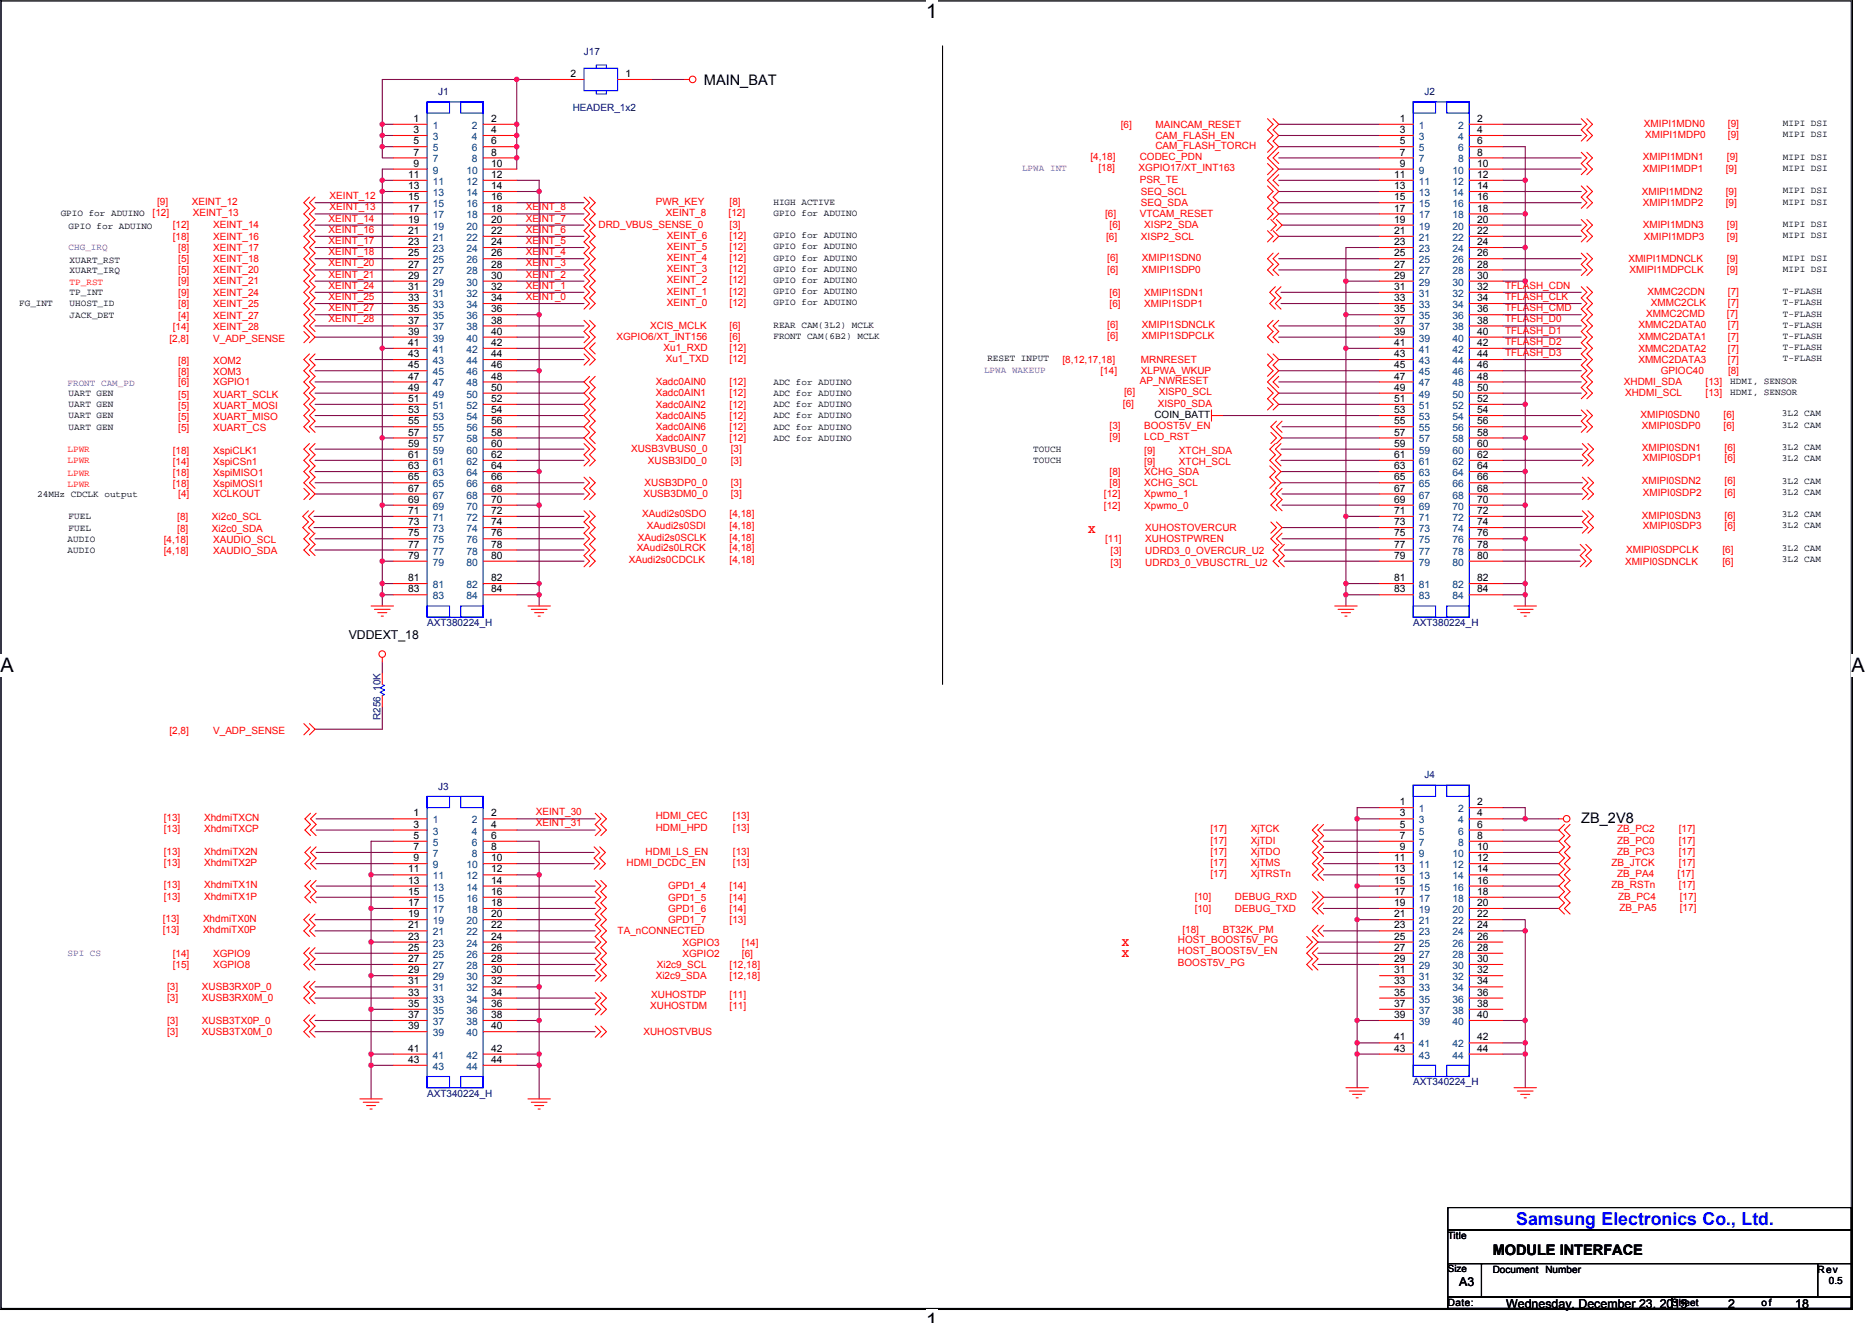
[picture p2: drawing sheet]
<svg xmlns="http://www.w3.org/2000/svg" width="297mm" height="210mm" viewBox="0 0 297 210" stroke-linecap="round" stroke-linejoin="round" font-family="sans-serif">
<defs><g id="words">
<g font-size="3.2">
<text x="147" y="2.9">1</text>
<text x=".1" y="106.7">A</text>
<text x="293.8" y="106.7">A</text>
<text x="147" y="210.6">1</text>
</g>
<text font-size="2.8" fill="#00f" x="240.6" y="194.4">Samsung Electronics Co., Ltd.</text>
<g font-size="2.3">
<text x="111.7" y="13.4">MAIN_BAT</text>
<text x="250.9" y="130.6">ZB_2V8</text>
<text x="236.9" y="199.1">MODULE INTERFACE</text>
</g>
<g font-size="1.9" fill="#f00">
<text x="172.7" y="84.6">X</text>
<text x="178" y="150.1">X</text>
<text x="178" y="151.9">X</text>
</g>
<g font-size="1.9">
<text x="55.3" y="101.5">VDDEXT_18</text>
<text x="231.5" y="204.1">A3</text>
<text x="239" y="207.6">Wednesday, December 23, 2015</text>
<text x="274.2" y="207.6">2</text>
<text x="284.9" y="207.6">18</text>
</g>
<g font-size="1.6" fill="#000080">
<text x="92.7" y="8.7">J17</text>
<text x="69.6" y="15.1">J1</text>
<text x="90.9" y="17.6">HEADER_1x2</text>
<text x="226" y="15.1">J2</text>
<text x="67.8" y="99.4">AXT380224_H</text>
<text x="224.2" y="99.4">AXT380224_H</text>
<text x="60.4" y="114.3" transform="rotate(-90 60.4 114.3)">R256 10K</text>
<text x="69.6" y="125.3">J3</text>
<text x="226" y="123.5">J4</text>
<text x="224.2" y="172.3">AXT340224_H</text>
<text x="67.8" y="174.1">AXT340224_H</text>
</g>
<g font-size="1.6">
<text x="90.5" y="12.2">2</text>
<text x="99.2" y="12.2">1</text>
<text x="65.6" y="19.3">1</text>
<text x="65.6" y="21.1">3</text>
<text x="65.6" y="22.9">5</text>
<text x="77.9" y="19.3">2</text>
<text x="77.9" y="21.1">4</text>
<text x="77.9" y="22.9">6</text>
<text x="222.1" y="19.3">1</text>
<text x="222.1" y="21.1">3</text>
<text x="222.1" y="22.9">5</text>
<text x="234.4" y="19.3">2</text>
<text x="234.4" y="21.1">4</text>
<text x="234.4" y="22.9">6</text>
<text x="64.7" y="28.2">11</text>
<text x="65.6" y="24.7">7</text>
<text x="65.6" y="26.5">9</text>
<text x="77.9" y="24.7">8</text>
<text x="77.9" y="26.5">10</text>
<text x="77.9" y="28.2">12</text>
<text x="221.2" y="28.2">11</text>
<text x="222.1" y="24.7">7</text>
<text x="222.1" y="26.5">9</text>
<text x="234.4" y="24.7">8</text>
<text x="234.4" y="26.5">10</text>
<text x="234.4" y="28.2">12</text>
<text x="64.7" y="30">13</text>
<text x="64.7" y="31.8">15</text>
<text x="64.7" y="33.6">17</text>
<text x="64.7" y="35.3">19</text>
<text x="77.9" y="30">14</text>
<text x="77.9" y="31.8">16</text>
<text x="77.9" y="33.6">18</text>
<text x="77.9" y="35.3">20</text>
<text x="221.2" y="30">13</text>
<text x="221.2" y="31.8">15</text>
<text x="221.2" y="33.6">17</text>
<text x="221.2" y="35.3">19</text>
<text x="234.4" y="30">14</text>
<text x="234.4" y="31.8">16</text>
<text x="234.4" y="33.6">18</text>
<text x="234.4" y="35.3">20</text>
<text x="64.7" y="37.1">21</text>
<text x="64.7" y="38.9">23</text>
<text x="64.7" y="40.7">25</text>
<text x="77.9" y="37.1">22</text>
<text x="77.9" y="38.9">24</text>
<text x="77.9" y="40.7">26</text>
<text x="221.2" y="37.1">21</text>
<text x="221.2" y="38.9">23</text>
<text x="221.2" y="40.7">25</text>
<text x="234.4" y="37.1">22</text>
<text x="234.4" y="38.9">24</text>
<text x="234.4" y="40.7">26</text>
<text x="64.7" y="42.5">27</text>
<text x="64.7" y="44.2">29</text>
<text x="64.7" y="46">31</text>
<text x="64.7" y="47.8">33</text>
<text x="77.9" y="42.5">28</text>
<text x="77.9" y="44.2">30</text>
<text x="77.9" y="46">32</text>
<text x="77.9" y="47.8">34</text>
<text x="221.2" y="42.5">27</text>
<text x="221.2" y="44.2">29</text>
<text x="221.2" y="46">31</text>
<text x="221.2" y="47.8">33</text>
<text x="234.4" y="42.5">28</text>
<text x="234.4" y="44.2">30</text>
<text x="234.4" y="46">32</text>
<text x="234.4" y="47.8">34</text>
<text x="64.7" y="49.6">35</text>
<text x="64.7" y="51.4">37</text>
<text x="64.7" y="53.1">39</text>
<text x="77.9" y="49.6">36</text>
<text x="77.9" y="51.4">38</text>
<text x="77.9" y="53.1">40</text>
<text x="221.2" y="49.6">35</text>
<text x="221.2" y="51.4">37</text>
<text x="221.2" y="53.1">39</text>
<text x="234.4" y="49.6">36</text>
<text x="234.4" y="51.4">38</text>
<text x="234.4" y="53.1">40</text>
<text x="64.7" y="54.9">41</text>
<text x="64.7" y="56.7">43</text>
<text x="64.7" y="58.5">45</text>
<text x="77.9" y="54.9">42</text>
<text x="77.9" y="56.7">44</text>
<text x="77.9" y="58.5">46</text>
<text x="221.2" y="54.9">41</text>
<text x="221.2" y="56.7">43</text>
<text x="221.2" y="58.5">45</text>
<text x="234.4" y="54.9">42</text>
<text x="234.4" y="56.7">44</text>
<text x="234.4" y="58.5">46</text>
<text x="64.7" y="60.2">47</text>
<text x="64.7" y="62">49</text>
<text x="64.7" y="63.8">51</text>
<text x="64.7" y="65.6">53</text>
<text x="77.9" y="60.2">48</text>
<text x="77.9" y="62">50</text>
<text x="77.9" y="63.8">52</text>
<text x="77.9" y="65.6">54</text>
<text x="221.2" y="60.2">47</text>
<text x="221.2" y="62">49</text>
<text x="221.2" y="63.8">51</text>
<text x="221.2" y="65.6">53</text>
<text x="234.4" y="60.2">48</text>
<text x="234.4" y="62">50</text>
<text x="234.4" y="63.8">52</text>
<text x="234.4" y="65.6">54</text>
<text x="64.7" y="67.4">55</text>
<text x="64.7" y="69.1">57</text>
<text x="64.7" y="70.9">59</text>
<text x="77.9" y="67.4">56</text>
<text x="77.9" y="69.1">58</text>
<text x="77.9" y="70.9">60</text>
<text x="183.2" y="66.3">COIN_BATT</text>
<text x="221.2" y="67.4">55</text>
<text x="221.2" y="69.1">57</text>
<text x="221.2" y="70.9">59</text>
<text x="234.4" y="67.4">56</text>
<text x="234.4" y="69.1">58</text>
<text x="234.4" y="70.9">60</text>
<text x="64.7" y="72.7">61</text>
<text x="64.7" y="74.5">63</text>
<text x="64.7" y="76.2">65</text>
<text x="77.9" y="72.7">62</text>
<text x="77.9" y="74.5">64</text>
<text x="77.9" y="76.2">66</text>
<text x="221.2" y="72.7">61</text>
<text x="221.2" y="74.5">63</text>
<text x="221.2" y="76.2">65</text>
<text x="234.4" y="72.7">62</text>
<text x="234.4" y="74.5">64</text>
<text x="234.4" y="76.2">66</text>
<text x="64.7" y="78">67</text>
<text x="64.7" y="79.8">69</text>
<text x="64.7" y="81.6">71</text>
<text x="64.7" y="83.4">73</text>
<text x="77.9" y="78">68</text>
<text x="77.9" y="79.8">70</text>
<text x="77.9" y="81.6">72</text>
<text x="77.9" y="83.4">74</text>
<text x="221.2" y="78">67</text>
<text x="221.2" y="79.8">69</text>
<text x="221.2" y="81.6">71</text>
<text x="221.2" y="83.4">73</text>
<text x="234.4" y="78">68</text>
<text x="234.4" y="79.8">70</text>
<text x="234.4" y="81.6">72</text>
<text x="234.4" y="83.4">74</text>
<text x="64.7" y="85.1">75</text>
<text x="64.7" y="86.9">77</text>
<text x="64.7" y="88.7">79</text>
<text x="77.9" y="85.1">76</text>
<text x="77.9" y="86.9">78</text>
<text x="77.9" y="88.7">80</text>
<text x="221.2" y="85.1">75</text>
<text x="221.2" y="86.9">77</text>
<text x="221.2" y="88.7">79</text>
<text x="234.4" y="85.1">76</text>
<text x="234.4" y="86.9">78</text>
<text x="234.4" y="88.7">80</text>
<text x="64.7" y="92.2">81</text>
<text x="64.7" y="94">83</text>
<text x="77.9" y="92.2">82</text>
<text x="77.9" y="94">84</text>
<text x="221.2" y="92.2">81</text>
<text x="221.2" y="94">83</text>
<text x="234.4" y="92.2">82</text>
<text x="234.4" y="94">84</text>
<text x="65.6" y="129.6">1</text>
<text x="65.6" y="131.4">3</text>
<text x="77.9" y="129.6">2</text>
<text x="77.9" y="131.4">4</text>
<text x="222.1" y="127.8">1</text>
<text x="222.1" y="129.6">3</text>
<text x="222.1" y="131.4">5</text>
<text x="234.4" y="127.8">2</text>
<text x="234.4" y="129.6">4</text>
<text x="234.4" y="131.4">6</text>
<text x="65.6" y="133.1">5</text>
<text x="65.6" y="134.9">7</text>
<text x="65.6" y="136.7">9</text>
<text x="77.9" y="133.1">6</text>
<text x="77.9" y="134.9">8</text>
<text x="77.9" y="136.7">10</text>
<text x="221.2" y="136.7">11</text>
<text x="222.1" y="133.1">7</text>
<text x="222.1" y="134.9">9</text>
<text x="234.4" y="133.1">8</text>
<text x="234.4" y="134.9">10</text>
<text x="234.4" y="136.7">12</text>
<text x="64.7" y="138.5">11</text>
<text x="64.7" y="140.3">13</text>
<text x="64.7" y="142">15</text>
<text x="64.7" y="143.8">17</text>
<text x="77.9" y="138.5">12</text>
<text x="77.9" y="140.3">14</text>
<text x="77.9" y="142">16</text>
<text x="77.9" y="143.8">18</text>
<text x="221.2" y="138.5">13</text>
<text x="221.2" y="140.3">15</text>
<text x="221.2" y="142">17</text>
<text x="221.2" y="143.8">19</text>
<text x="234.4" y="138.5">14</text>
<text x="234.4" y="140.3">16</text>
<text x="234.4" y="142">18</text>
<text x="234.4" y="143.8">20</text>
<text x="64.7" y="145.6">19</text>
<text x="64.7" y="147.4">21</text>
<text x="64.7" y="149.1">23</text>
<text x="77.9" y="145.6">20</text>
<text x="77.9" y="147.4">22</text>
<text x="77.9" y="149.1">24</text>
<text x="221.2" y="145.6">21</text>
<text x="221.2" y="147.4">23</text>
<text x="221.2" y="149.1">25</text>
<text x="234.4" y="145.6">22</text>
<text x="234.4" y="147.4">24</text>
<text x="234.4" y="149.1">26</text>
<text x="64.7" y="150.9">25</text>
<text x="64.7" y="152.7">27</text>
<text x="64.7" y="154.5">29</text>
<text x="77.9" y="150.9">26</text>
<text x="77.9" y="152.7">28</text>
<text x="77.9" y="154.5">30</text>
<text x="221.2" y="150.9">27</text>
<text x="221.2" y="152.7">29</text>
<text x="221.2" y="154.5">31</text>
<text x="234.4" y="150.9">28</text>
<text x="234.4" y="152.7">30</text>
<text x="234.4" y="154.5">32</text>
<text x="64.7" y="156.3">31</text>
<text x="64.7" y="158">33</text>
<text x="64.7" y="159.8">35</text>
<text x="64.7" y="161.6">37</text>
<text x="77.9" y="156.3">32</text>
<text x="77.9" y="158">34</text>
<text x="77.9" y="159.8">36</text>
<text x="77.9" y="161.6">38</text>
<text x="221.2" y="156.3">33</text>
<text x="221.2" y="158">35</text>
<text x="221.2" y="159.8">37</text>
<text x="221.2" y="161.6">39</text>
<text x="234.4" y="156.3">34</text>
<text x="234.4" y="158">36</text>
<text x="234.4" y="159.8">38</text>
<text x="234.4" y="161.6">40</text>
<text x="64.7" y="163.4">39</text>
<text x="64.7" y="166.9">41</text>
<text x="77.9" y="163.4">40</text>
<text x="77.9" y="166.9">42</text>
<text x="221.2" y="165.1">41</text>
<text x="221.2" y="166.9">43</text>
<text x="234.4" y="165.1">42</text>
<text x="234.4" y="166.9">44</text>
<text x="64.7" y="168.7">43</text>
<text x="77.9" y="168.7">44</text>
<text x="229.7" y="196.6">Title</text>
<text x="229.7" y="202">Size</text>
<text x="236.9" y="202">Document Number</text>
<text x="288.4" y="202">Rev</text>
<text x="290.2" y="203.8">0.5</text>
<text x="229.7" y="207.3">Date:</text>
<text x="265.3" y="207.3">Sheet</text>
<text x="279.5" y="207.3">of</text>
</g>
<g font-size="1.6" fill="#004080">
<text x="68.7" y="20.4">1</text>
<text x="68.7" y="22.2">3</text>
<text x="74.9" y="20.4">2</text>
<text x="74.9" y="22.2">4</text>
<text x="225.1" y="20.4">1</text>
<text x="225.1" y="22.2">3</text>
<text x="231.3" y="20.4">2</text>
<text x="231.3" y="22.2">4</text>
<text x="68.7" y="24">5</text>
<text x="68.7" y="25.8">7</text>
<text x="68.7" y="27.6">9</text>
<text x="68.7" y="29.3">11</text>
<text x="74" y="27.6">10</text>
<text x="74" y="29.3">12</text>
<text x="74.9" y="24">6</text>
<text x="74.9" y="25.8">8</text>
<text x="225.1" y="24">5</text>
<text x="225.1" y="25.8">7</text>
<text x="225.1" y="27.6">9</text>
<text x="225.1" y="29.3">11</text>
<text x="230.5" y="27.6">10</text>
<text x="230.5" y="29.3">12</text>
<text x="231.3" y="24">6</text>
<text x="231.3" y="25.8">8</text>
<text x="68.7" y="31.1">13</text>
<text x="68.7" y="32.9">15</text>
<text x="68.7" y="34.7">17</text>
<text x="74" y="31.1">14</text>
<text x="74" y="32.9">16</text>
<text x="74" y="34.7">18</text>
<text x="225.1" y="31.1">13</text>
<text x="225.1" y="32.9">15</text>
<text x="225.1" y="34.7">17</text>
<text x="230.5" y="31.1">14</text>
<text x="230.5" y="32.9">16</text>
<text x="230.5" y="34.7">18</text>
<text x="68.7" y="36.4">19</text>
<text x="68.7" y="38.2">21</text>
<text x="68.7" y="40">23</text>
<text x="68.7" y="41.8">25</text>
<text x="74" y="36.4">20</text>
<text x="74" y="38.2">22</text>
<text x="74" y="40">24</text>
<text x="74" y="41.8">26</text>
<text x="225.1" y="36.4">19</text>
<text x="225.1" y="38.2">21</text>
<text x="225.1" y="40">23</text>
<text x="225.1" y="41.8">25</text>
<text x="230.5" y="36.4">20</text>
<text x="230.5" y="38.2">22</text>
<text x="230.5" y="40">24</text>
<text x="230.5" y="41.8">26</text>
<text x="68.7" y="43.6">27</text>
<text x="68.7" y="45.3">29</text>
<text x="68.7" y="47.1">31</text>
<text x="74" y="43.6">28</text>
<text x="74" y="45.3">30</text>
<text x="74" y="47.1">32</text>
<text x="225.1" y="43.6">27</text>
<text x="225.1" y="45.3">29</text>
<text x="225.1" y="47.1">31</text>
<text x="230.5" y="43.6">28</text>
<text x="230.5" y="45.3">30</text>
<text x="230.5" y="47.1">32</text>
<text x="68.7" y="48.9">33</text>
<text x="68.7" y="50.7">35</text>
<text x="68.7" y="52.5">37</text>
<text x="74" y="48.9">34</text>
<text x="74" y="50.7">36</text>
<text x="74" y="52.5">38</text>
<text x="225.1" y="48.9">33</text>
<text x="225.1" y="50.7">35</text>
<text x="225.1" y="52.5">37</text>
<text x="230.5" y="48.9">34</text>
<text x="230.5" y="50.7">36</text>
<text x="230.5" y="52.5">38</text>
<text x="68.7" y="54.2">39</text>
<text x="68.7" y="56">41</text>
<text x="68.7" y="57.8">43</text>
<text x="68.7" y="59.6">45</text>
<text x="74" y="54.2">40</text>
<text x="74" y="56">42</text>
<text x="74" y="57.8">44</text>
<text x="74" y="59.6">46</text>
<text x="225.1" y="54.2">39</text>
<text x="225.1" y="56">41</text>
<text x="225.1" y="57.8">43</text>
<text x="225.1" y="59.6">45</text>
<text x="230.5" y="54.2">40</text>
<text x="230.5" y="56">42</text>
<text x="230.5" y="57.8">44</text>
<text x="230.5" y="59.6">46</text>
<text x="68.7" y="61.3">47</text>
<text x="68.7" y="63.1">49</text>
<text x="68.7" y="64.9">51</text>
<text x="74" y="61.3">48</text>
<text x="74" y="63.1">50</text>
<text x="74" y="64.9">52</text>
<text x="225.1" y="61.3">47</text>
<text x="225.1" y="63.1">49</text>
<text x="225.1" y="64.9">51</text>
<text x="230.5" y="61.3">48</text>
<text x="230.5" y="63.1">50</text>
<text x="230.5" y="64.9">52</text>
<text x="68.7" y="66.7">53</text>
<text x="68.7" y="68.5">55</text>
<text x="68.7" y="70.2">57</text>
<text x="74" y="66.7">54</text>
<text x="74" y="68.5">56</text>
<text x="74" y="70.2">58</text>
<text x="225.1" y="66.7">53</text>
<text x="225.1" y="68.5">55</text>
<text x="225.1" y="70.2">57</text>
<text x="230.5" y="66.7">54</text>
<text x="230.5" y="68.5">56</text>
<text x="230.5" y="70.2">58</text>
<text x="68.7" y="72">59</text>
<text x="68.7" y="73.8">61</text>
<text x="68.7" y="75.6">63</text>
<text x="68.7" y="77.3">65</text>
<text x="74" y="72">60</text>
<text x="74" y="73.8">62</text>
<text x="74" y="75.6">64</text>
<text x="74" y="77.3">66</text>
<text x="225.1" y="72">59</text>
<text x="225.1" y="73.8">61</text>
<text x="225.1" y="75.6">63</text>
<text x="225.1" y="77.3">65</text>
<text x="230.5" y="72">60</text>
<text x="230.5" y="73.8">62</text>
<text x="230.5" y="75.6">64</text>
<text x="230.5" y="77.3">66</text>
<text x="68.7" y="79.1">67</text>
<text x="68.7" y="80.9">69</text>
<text x="68.7" y="82.7">71</text>
<text x="74" y="79.1">68</text>
<text x="74" y="80.9">70</text>
<text x="74" y="82.7">72</text>
<text x="225.1" y="79.1">67</text>
<text x="225.1" y="80.9">69</text>
<text x="225.1" y="82.7">71</text>
<text x="230.5" y="79.1">68</text>
<text x="230.5" y="80.9">70</text>
<text x="230.5" y="82.7">72</text>
<text x="68.7" y="84.5">73</text>
<text x="68.7" y="86.2">75</text>
<text x="68.7" y="88">77</text>
<text x="68.7" y="89.8">79</text>
<text x="74" y="84.5">74</text>
<text x="74" y="86.2">76</text>
<text x="74" y="88">78</text>
<text x="74" y="89.8">80</text>
<text x="225.1" y="84.5">73</text>
<text x="225.1" y="86.2">75</text>
<text x="225.1" y="88">77</text>
<text x="225.1" y="89.8">79</text>
<text x="230.5" y="84.5">74</text>
<text x="230.5" y="86.2">76</text>
<text x="230.5" y="88">78</text>
<text x="230.5" y="89.8">80</text>
<text x="68.7" y="93.3">81</text>
<text x="68.7" y="95.1">83</text>
<text x="74" y="93.3">82</text>
<text x="74" y="95.1">84</text>
<text x="225.1" y="93.3">81</text>
<text x="225.1" y="95.1">83</text>
<text x="230.5" y="93.3">82</text>
<text x="230.5" y="95.1">84</text>
<text x="68.7" y="130.7">1</text>
<text x="74.9" y="130.7">2</text>
<text x="225.1" y="128.9">1</text>
<text x="225.1" y="130.7">3</text>
<text x="231.3" y="128.9">2</text>
<text x="231.3" y="130.7">4</text>
<text x="68.7" y="132.5">3</text>
<text x="68.7" y="134.2">5</text>
<text x="68.7" y="136">7</text>
<text x="68.7" y="137.8">9</text>
<text x="74" y="137.8">10</text>
<text x="74.9" y="132.5">4</text>
<text x="74.9" y="134.2">6</text>
<text x="74.9" y="136">8</text>
<text x="225.1" y="132.5">5</text>
<text x="225.1" y="134.2">7</text>
<text x="225.1" y="136">9</text>
<text x="225.1" y="137.8">11</text>
<text x="230.5" y="136">10</text>
<text x="230.5" y="137.8">12</text>
<text x="231.3" y="132.5">6</text>
<text x="231.3" y="134.2">8</text>
<text x="68.7" y="139.6">11</text>
<text x="68.7" y="141.4">13</text>
<text x="68.7" y="143.1">15</text>
<text x="74" y="139.6">12</text>
<text x="74" y="141.4">14</text>
<text x="74" y="143.1">16</text>
<text x="225.1" y="139.6">13</text>
<text x="225.1" y="141.4">15</text>
<text x="225.1" y="143.1">17</text>
<text x="230.5" y="139.6">14</text>
<text x="230.5" y="141.4">16</text>
<text x="230.5" y="143.1">18</text>
<text x="68.7" y="144.9">17</text>
<text x="68.7" y="146.7">19</text>
<text x="68.7" y="148.5">21</text>
<text x="74" y="144.9">18</text>
<text x="74" y="146.7">20</text>
<text x="74" y="148.5">22</text>
<text x="225.1" y="144.9">19</text>
<text x="225.1" y="146.7">21</text>
<text x="225.1" y="148.5">23</text>
<text x="230.5" y="144.9">20</text>
<text x="230.5" y="146.7">22</text>
<text x="230.5" y="148.5">24</text>
<text x="68.7" y="150.2">23</text>
<text x="68.7" y="152">25</text>
<text x="68.7" y="153.8">27</text>
<text x="68.7" y="155.6">29</text>
<text x="74" y="150.2">24</text>
<text x="74" y="152">26</text>
<text x="74" y="153.8">28</text>
<text x="74" y="155.6">30</text>
<text x="225.1" y="150.2">25</text>
<text x="225.1" y="152">27</text>
<text x="225.1" y="153.8">29</text>
<text x="225.1" y="155.6">31</text>
<text x="230.5" y="150.2">26</text>
<text x="230.5" y="152">28</text>
<text x="230.5" y="153.8">30</text>
<text x="230.5" y="155.6">32</text>
<text x="68.7" y="157.4">31</text>
<text x="68.7" y="159.1">33</text>
<text x="68.7" y="160.9">35</text>
<text x="74" y="157.4">32</text>
<text x="74" y="159.1">34</text>
<text x="74" y="160.9">36</text>
<text x="225.1" y="157.4">33</text>
<text x="225.1" y="159.1">35</text>
<text x="225.1" y="160.9">37</text>
<text x="230.5" y="157.4">34</text>
<text x="230.5" y="159.1">36</text>
<text x="230.5" y="160.9">38</text>
<text x="68.7" y="162.7">37</text>
<text x="68.7" y="164.5">39</text>
<text x="74" y="162.7">38</text>
<text x="74" y="164.5">40</text>
<text x="225.1" y="162.7">39</text>
<text x="225.1" y="166.2">41</text>
<text x="230.5" y="162.7">40</text>
<text x="230.5" y="166.2">42</text>
<text x="68.7" y="168">41</text>
<text x="68.7" y="169.8">43</text>
<text x="74" y="168">42</text>
<text x="74" y="169.8">44</text>
<text x="225.1" y="168">43</text>
<text x="230.5" y="168">44</text>
</g>
<g font-size="1.6" fill="#f00">
<text x="177.8" y="20.3">[6]</text>
<text x="183.3" y="20.3">MAINCAM_RESET</text>
<text x="183.3" y="22">CAM_FLASH_EN</text>
<text x="183.3" y="23.6">CAM_FLASH_TORCH</text>
<text x="260.9" y="20.1">XMIPI1MDN0</text>
<text x="261" y="21.9">XMIPI1MDP0</text>
<text x="274.2" y="20.1">[9]</text>
<text x="274.2" y="21.9">[9]</text>
<text x="173" y="25.4">[4,18]</text>
<text x="174.3" y="27.2">[18]</text>
<text x="180.7" y="27.2">XGPIO17/XT_INT163</text>
<text x="180.8" y="25.4">CODEC_PDN</text>
<text x="180.8" y="29">PSR_TE</text>
<text x="260.7" y="25.4">XMIPI1MDN1</text>
<text x="260.7" y="27.4">XMIPI1MDP1</text>
<text x="273.9" y="27.4">[9]</text>
<text x="274" y="25.4">[9]</text>
<text x="24.2" y="34.3">[12]</text>
<text x="24.9" y="32.5">[9]</text>
<text x="30.4" y="32.5">XEINT_12</text>
<text x="30.6" y="34.3">XEINT_13</text>
<text x="52.1" y="35.2">XEINT_14</text>
<text x="52.3" y="31.6">XEINT_12</text>
<text x="52.3" y="33.4">XEINT_13</text>
<text x="83.4" y="35.2">XEINT_7</text>
<text x="83.4" y="33.4">XEINT_8</text>
<text x="104.1" y="32.5">PWR_KEY</text>
<text x="105.6" y="34.3">XEINT_8</text>
<text x="115.6" y="34.3">[12]</text>
<text x="115.8" y="32.5">[8]</text>
<text x="175.3" y="34.5">[6]</text>
<text x="180.8" y="34.5">VTCAM_RESET</text>
<text x="181" y="32.7">SEQ_SDA</text>
<text x="181" y="30.9">SEQ_SCL</text>
<text x="260.5" y="30.9">XMIPI1MDN2</text>
<text x="260.7" y="32.7">XMIPI1MDP2</text>
<text x="273.9" y="30.9">[9]</text>
<text x="273.9" y="32.7">[9]</text>
<text x="27.4" y="36.3">[12]</text>
<text x="27.4" y="38">[18]</text>
<text x="28.3" y="41.6">[5]</text>
<text x="28.3" y="39.8">[8]</text>
<text x="33.8" y="36.3">XEINT_14</text>
<text x="33.8" y="41.6">XEINT_18</text>
<text x="33.8" y="38">XEINT_16</text>
<text x="33.8" y="39.8">XEINT_17</text>
<text x="52.1" y="36.9">XEINT_16</text>
<text x="52.1" y="38.7">XEINT_17</text>
<text x="52.1" y="40.5">XEINT_18</text>
<text x="83.4" y="38.7">XEINT_5</text>
<text x="83.4" y="36.9">XEINT_6</text>
<text x="83.4" y="40.5">XEINT_4</text>
<text x="95" y="36.3">DRD_VBUS_SENSE_0</text>
<text x="105.8" y="41.4">XEINT_4</text>
<text x="105.8" y="39.6">XEINT_5</text>
<text x="105.8" y="37.9">XEINT_6</text>
<text x="115.8" y="36.3">[3]</text>
<text x="115.8" y="41.4">[12]</text>
<text x="115.8" y="39.6">[12]</text>
<text x="115.8" y="37.9">[12]</text>
<text x="175.5" y="38">[6]</text>
<text x="175.7" y="41.4">[6]</text>
<text x="176.1" y="36.3">[6]</text>
<text x="181" y="38">XISP2_SCL</text>
<text x="181.2" y="41.4">XMIPI1SDN0</text>
<text x="181.6" y="36.3">XISP2_SDA</text>
<text x="258.4" y="41.6">XMIPI1MDNCLK</text>
<text x="260.7" y="36.3">XMIPI1MDN3</text>
<text x="260.9" y="38">XMIPI1MDP3</text>
<text x="274" y="41.6">[9]</text>
<text x="274" y="36.3">[9]</text>
<text x="274" y="38">[9]</text>
<text x="28.3" y="45.1">[9]</text>
<text x="28.3" y="43.4">[5]</text>
<text x="28.3" y="46.9">[9]</text>
<text x="33.8" y="45.1">XEINT_21</text>
<text x="33.8" y="43.4">XEINT_20</text>
<text x="33.8" y="46.9">XEINT_24</text>
<text x="52.1" y="47.6">XEINT_25</text>
<text x="52.1" y="45.8">XEINT_24</text>
<text x="52.1" y="42.3">XEINT_20</text>
<text x="52.1" y="44">XEINT_21</text>
<text x="83.4" y="45.8">XEINT_1</text>
<text x="83.4" y="44">XEINT_2</text>
<text x="83.4" y="42.3">XEINT_3</text>
<text x="83.4" y="47.6">XEINT_0</text>
<text x="105.8" y="45">XEINT_2</text>
<text x="105.8" y="43.2">XEINT_3</text>
<text x="105.8" y="46.8">XEINT_1</text>
<text x="115.8" y="45">[12]</text>
<text x="115.8" y="43.2">[12]</text>
<text x="115.8" y="46.8">[12]</text>
<text x="175.7" y="43.4">[6]</text>
<text x="176.1" y="46.9">[6]</text>
<text x="181.2" y="43.4">XMIPI1SDP0</text>
<text x="181.6" y="46.9">XMIPI1SDN1</text>
<text x="238.8" y="45.8">TFLASH_CDN</text>
<text x="238.8" y="47.6">TFLASH_CLK</text>
<text x="258.5" y="43.4">XMIPI1MDPCLK</text>
<text x="261.4" y="46.8">XMMC2CDN</text>
<text x="274" y="43.4">[9]</text>
<text x="274.2" y="46.8">[7]</text>
<text x="27.4" y="52.4">[14]</text>
<text x="28.3" y="48.7">[8]</text>
<text x="28.3" y="50.7">[4]</text>
<text x="33.8" y="48.7">XEINT_25</text>
<text x="33.8" y="50.7">XEINT_27</text>
<text x="33.8" y="52.4">XEINT_28</text>
<text x="52.1" y="49.4">XEINT_27</text>
<text x="52.1" y="51.2">XEINT_28</text>
<text x="103.2" y="52.3">XCIS_MCLK</text>
<text x="105.8" y="48.5">XEINT_0</text>
<text x="115.8" y="52.3">[6]</text>
<text x="115.8" y="48.5">[12]</text>
<text x="175.7" y="53.9">[6]</text>
<text x="175.7" y="52.1">[6]</text>
<text x="176.1" y="48.7">[6]</text>
<text x="181.2" y="53.9">XMIPI1SDPCLK</text>
<text x="181.2" y="52.1">XMIPI1SDNCLK</text>
<text x="181.6" y="48.7">XMIPI1SDP1</text>
<text x="238.8" y="51.2">TFLASH_D0</text>
<text x="238.8" y="49.4">TFLASH_CMD</text>
<text x="238.8" y="52.9">TFLASH_D1</text>
<text x="260" y="52.1">XMMC2DATA0</text>
<text x="261.2" y="50.3">XMMC2CMD</text>
<text x="261.9" y="48.5">XMMC2CLK</text>
<text x="274" y="50.3">[7]</text>
<text x="274.2" y="48.5">[7]</text>
<text x="274.2" y="52.1">[7]</text>
<text x="26.9" y="54.2">[2,8]</text>
<text x="28.3" y="59.5">[8]</text>
<text x="28.3" y="57.8">[8]</text>
<text x="33.8" y="59.5">XOM3</text>
<text x="33.8" y="57.8">XOM2</text>
<text x="33.8" y="54.2">V_ADP_SENSE</text>
<text x="97.8" y="54">XGPIO6/XT_INT156</text>
<text x="105.3" y="55.6">Xu1_RXD</text>
<text x="105.6" y="57.4">Xu1_TXD</text>
<text x="115.8" y="55.6">[12]</text>
<text x="115.8" y="57.4">[12]</text>
<text x="115.8" y="54">[6]</text>
<text x="168.6" y="57.6">[8,12,17,18]</text>
<text x="174.6" y="59.4">[14]</text>
<text x="181" y="57.6">MRNRESET</text>
<text x="181" y="59.4">XLPWA_WKUP</text>
<text x="238.8" y="54.7">TFLASH_D2</text>
<text x="238.8" y="56.5">TFLASH_D3</text>
<text x="260" y="54">XMMC2DATA1</text>
<text x="260" y="55.8">XMMC2DATA2</text>
<text x="260" y="57.6">XMMC2DATA3</text>
<text x="263.5" y="59.4">GPIOC40</text>
<text x="274.2" y="54">[7]</text>
<text x="274.2" y="55.8">[7]</text>
<text x="274.2" y="57.6">[7]</text>
<text x="274.2" y="59.4">[8]</text>
<text x="28.3" y="63.1">[5]</text>
<text x="28.3" y="64.9">[5]</text>
<text x="28.3" y="61.2">[6]</text>
<text x="33.8" y="63.1">XUART_SCLK</text>
<text x="33.8" y="64.9">XUART_MOSI</text>
<text x="33.8" y="61.2">XGPIO1</text>
<text x="104.1" y="64.7">Xadc0AIN2</text>
<text x="104.1" y="61.2">Xadc0AIN0</text>
<text x="104.1" y="62.9">Xadc0AIN1</text>
<text x="115.8" y="64.7">[12]</text>
<text x="115.8" y="61.2">[12]</text>
<text x="115.8" y="62.9">[12]</text>
<text x="178.2" y="64.5">[6]</text>
<text x="178.4" y="62.8">[6]</text>
<text x="180.8" y="61">AP_NWRESET</text>
<text x="183.7" y="64.5">XISP0_SDA</text>
<text x="183.9" y="62.8">XISP0_SCL</text>
<text x="257.7" y="61.2">XHDMI_SDA</text>
<text x="257.8" y="62.9">XHDMI_SCL</text>
<text x="270.6" y="62.9">[13]</text>
<text x="270.6" y="61.2">[13]</text>
<text x="27.4" y="72">[18]</text>
<text x="28.3" y="68.4">[5]</text>
<text x="28.3" y="66.7">[5]</text>
<text x="33.8" y="72">XspiCLK1</text>
<text x="33.8" y="68.4">XUART_CS</text>
<text x="33.8" y="66.7">XUART_MISO</text>
<text x="100.1" y="71.8">XUSB3VBUS0_0</text>
<text x="104.1" y="66.5">Xadc0AIN5</text>
<text x="104.1" y="68.3">Xadc0AIN6</text>
<text x="104.1" y="70">Xadc0AIN7</text>
<text x="115.8" y="66.5">[12]</text>
<text x="115.8" y="68.3">[12]</text>
<text x="115.8" y="70">[12]</text>
<text x="115.9" y="71.8">[3]</text>
<text x="176.1" y="68.1">[3]</text>
<text x="176.1" y="69.9">[9]</text>
<text x="181.6" y="72">[9]</text>
<text x="181.6" y="68.1">BOOST5V_EN</text>
<text x="181.6" y="69.9">LCD_RST</text>
<text x="187.1" y="72">XTCH_SDA</text>
<text x="260.3" y="66.3">XMIPI0SDN0</text>
<text x="260.5" y="68.1">XMIPI0SDP0</text>
<text x="260.5" y="71.6">XMIPI0SDN1</text>
<text x="273.5" y="66.3">[6]</text>
<text x="273.5" y="68.1">[6]</text>
<text x="273.7" y="71.6">[6]</text>
<text x="27.4" y="73.8">[14]</text>
<text x="27.4" y="75.5">[18]</text>
<text x="27.4" y="77.3">[18]</text>
<text x="33.8" y="73.8">XspiCSn1</text>
<text x="33.8" y="75.5">XspiMISO1</text>
<text x="33.8" y="77.3">XspiMOSI1</text>
<text x="102.3" y="77.2">XUSB3DP0_0</text>
<text x="102.8" y="73.6">XUSB3ID0_0</text>
<text x="115.9" y="77.2">[3]</text>
<text x="115.9" y="73.6">[3]</text>
<text x="176.1" y="77.2">[8]</text>
<text x="176.1" y="75.4">[8]</text>
<text x="181.6" y="73.8">[9]</text>
<text x="181.6" y="77.2">XCHG_SCL</text>
<text x="181.6" y="75.4">XCHG_SDA</text>
<text x="187.1" y="73.8">XTCH_SCL</text>
<text x="260.5" y="76.8">XMIPI0SDN2</text>
<text x="260.7" y="73.2">XMIPI0SDP1</text>
<text x="273.7" y="76.8">[6]</text>
<text x="273.7" y="73.2">[6]</text>
<text x="28.1" y="82.5">[8]</text>
<text x="28.3" y="78.9">[4]</text>
<text x="33.6" y="82.5">Xi2c0_SCL</text>
<text x="33.8" y="78.9">XCLKOUT</text>
<text x="101.9" y="82.1">XAudi2s0SDO</text>
<text x="102.1" y="78.9">XUSB3DM0_0</text>
<text x="102.6" y="83.9">XAudi2s0SDI</text>
<text x="115.8" y="83.9">[4,18]</text>
<text x="115.8" y="82.1">[4,18]</text>
<text x="115.9" y="78.9">[3]</text>
<text x="175.2" y="80.7">[12]</text>
<text x="175.2" y="78.9">[12]</text>
<text x="181.6" y="80.7">Xpwmo_0</text>
<text x="181.6" y="78.9">Xpwmo_1</text>
<text x="260.5" y="82.3">XMIPI0SDN3</text>
<text x="260.7" y="83.9">XMIPI0SDP3</text>
<text x="260.7" y="78.8">XMIPI0SDP2</text>
<text x="273.7" y="82.3">[6]</text>
<text x="273.7" y="83.9">[6]</text>
<text x="273.7" y="78.8">[6]</text>
<text x="26" y="86.2">[4,18]</text>
<text x="26" y="88">[4,18]</text>
<text x="28.1" y="84.4">[8]</text>
<text x="33.6" y="84.4">Xi2c0_SDA</text>
<text x="33.8" y="86.2">XAUDIO_SCL</text>
<text x="33.8" y="88">XAUDIO_SDA</text>
<text x="99.8" y="89.4">XAudi2s0CDCLK</text>
<text x="101" y="87.5">XAudi2s0LRCK</text>
<text x="101.2" y="85.9">XAudi2s0SCLK</text>
<text x="115.8" y="89.4">[4,18]</text>
<text x="115.8" y="87.5">[4,18]</text>
<text x="115.8" y="85.9">[4,18]</text>
<text x="175.3" y="86">[11]</text>
<text x="176.2" y="88">[3]</text>
<text x="176.2" y="89.8">[3]</text>
<text x="181.7" y="84.3">XUHOSTOVERCUR</text>
<text x="181.7" y="86">XUHOSTPWREN</text>
<text x="181.7" y="88">UDRD3_0_OVERCUR_U2</text>
<text x="181.7" y="89.8">UDRD3_0_VBUSCTRL_U2</text>
<text x="257.8" y="89.6">XMIPI0SDNCLK</text>
<text x="258" y="87.8">XMIPI0SDPCLK</text>
<text x="273.3" y="89.6">[6]</text>
<text x="273.3" y="87.8">[6]</text>
<text x="26.9" y="116.4">[2,8]</text>
<text x="33.8" y="116.4">V_ADP_SENSE</text>
<text x="26" y="130.3">[13]</text>
<text x="32.4" y="130.3">XhdmiTXCN</text>
<text x="85" y="129.4">XEINT_30</text>
<text x="85" y="131.2">XEINT_31</text>
<text x="104.1" y="130">HDMI_CEC</text>
<text x="104.1" y="131.9">HDMI_HPD</text>
<text x="116.3" y="130">[13]</text>
<text x="116.3" y="131.9">[13]</text>
<text x="26" y="135.7">[13]</text>
<text x="26" y="137.4">[13]</text>
<text x="26" y="132.1">[13]</text>
<text x="32.4" y="135.7">XhdmiTX2N</text>
<text x="32.4" y="137.4">XhdmiTX2P</text>
<text x="32.4" y="132.1">XhdmiTXCP</text>
<text x="99.4" y="137.4">HDMI_DCDC_EN</text>
<text x="102.4" y="135.7">HDMI_LS_EN</text>
<text x="116.3" y="137.4">[13]</text>
<text x="116.3" y="135.7">[13]</text>
<text x="192.1" y="137.4">[17]</text>
<text x="192.1" y="132.1">[17]</text>
<text x="192.1" y="133.9">[17]</text>
<text x="192.1" y="135.7">[17]</text>
<text x="198.5" y="137.4">XjTMS</text>
<text x="198.5" y="132.1">XjTCK</text>
<text x="198.5" y="133.9">XjTDI</text>
<text x="198.5" y="135.7">XjTDO</text>
<text x="255.7" y="137.4">ZB_JTCK</text>
<text x="256.6" y="132.1">ZB_PC2</text>
<text x="256.6" y="135.7">ZB_PC3</text>
<text x="256.6" y="133.9">ZB_PC0</text>
<text x="266.4" y="132.1">[17]</text>
<text x="266.4" y="135.7">[17]</text>
<text x="266.4" y="133.9">[17]</text>
<text x="266.4" y="137.4">[17]</text>
<text x="26" y="141">[13]</text>
<text x="26" y="142.8">[13]</text>
<text x="32.4" y="141">XhdmiTX1N</text>
<text x="32.4" y="142.8">XhdmiTX1P</text>
<text x="106" y="141.2">GPD1_4</text>
<text x="106" y="142.9">GPD1_5</text>
<text x="115.8" y="141.2">[14]</text>
<text x="115.8" y="142.9">[14]</text>
<text x="189.6" y="142.8">[10]</text>
<text x="192.1" y="139.2">[17]</text>
<text x="196" y="142.8">DEBUG_RXD</text>
<text x="198.5" y="139.2">XjTRSTn</text>
<text x="255.7" y="141">ZB_RSTn</text>
<text x="256.6" y="139.2">ZB_PA4</text>
<text x="256.8" y="142.8">ZB_PC4</text>
<text x="266.2" y="139.2">[17]</text>
<text x="266.4" y="141">[17]</text>
<text x="266.5" y="142.8">[17]</text>
<text x="25.8" y="146.3">[13]</text>
<text x="25.8" y="148.1">[13]</text>
<text x="32.2" y="146.3">XhdmiTX0N</text>
<text x="32.2" y="148.1">XhdmiTX0P</text>
<text x="98" y="148.3">TA_nCONNECTED</text>
<text x="106" y="144.7">GPD1_6</text>
<text x="106" y="146.5">GPD1_7</text>
<text x="115.8" y="144.7">[14]</text>
<text x="115.8" y="146.5">[13]</text>
<text x="186.9" y="149.7">HOST_BOOST5V_PG</text>
<text x="187.6" y="148.1">[18]</text>
<text x="189.6" y="144.7">[10]</text>
<text x="194" y="148.1">BT32K_PM</text>
<text x="196" y="144.7">DEBUG_TXD</text>
<text x="257" y="144.5">ZB_PA5</text>
<text x="266.5" y="144.5">[17]</text>
<text x="27.4" y="153.6">[15]</text>
<text x="27.4" y="151.8">[14]</text>
<text x="33.8" y="153.6">XGPIO8</text>
<text x="33.8" y="151.8">XGPIO9</text>
<text x="104.1" y="155.4">Xi2c9_SDA</text>
<text x="104.2" y="153.6">Xi2c9_SCL</text>
<text x="108.3" y="151.8">XGPIO2</text>
<text x="108.3" y="150.2">XGPIO3</text>
<text x="115.8" y="153.6">[12,18]</text>
<text x="115.8" y="155.4">[12,18]</text>
<text x="117.7" y="151.8">[6]</text>
<text x="117.7" y="150.2">[14]</text>
<text x="186.9" y="151.5">HOST_BOOST5V_EN</text>
<text x="186.9" y="153.2">BOOST5V_PG</text>
<text x="26.5" y="158.9">[3]</text>
<text x="26.5" y="157.2">[3]</text>
<text x="32" y="158.9">XUSB3RX0M_0</text>
<text x="32" y="157.2">XUSB3RX0P_0</text>
<text x="103.2" y="160.2">XUHOSTDM</text>
<text x="103.3" y="158.4">XUHOSTDP</text>
<text x="115.8" y="160.2">[11]</text>
<text x="115.8" y="158.4">[11]</text>
<text x="26.5" y="164.3">[3]</text>
<text x="26.5" y="162.5">[3]</text>
<text x="32" y="164.3">XUSB3TX0M_0</text>
<text x="32" y="162.5">XUSB3TX0P_0</text>
<text x="102.1" y="164.3">XUHOSTVBUS</text>
</g>
<g font-size="1.5">
<text x="282.9" y="20">MIPI DSI</text>
<text x="282.9" y="21.8">MIPI DSI</text>
<text x="282.9" y="25.4">MIPI DSI</text>
<text x="282.9" y="27.1">MIPI DSI</text>
<text x="9.6" y="34.2">GPIO for ADUINO</text>
<text x="122.7" y="32.5">HIGH ACTIVE</text>
<text x="122.7" y="34.2">GPIO for ADUINO</text>
<text x="282.9" y="30.7">MIPI DSI</text>
<text x="282.9" y="32.5">MIPI DSI</text>
<text x="10.9" y="36.4">GPIO for ADUINO</text>
<text x="11" y="41.7">XUART_RST</text>
<text x="122.7" y="37.8">GPIO for ADUINO</text>
<text x="122.7" y="39.6">GPIO for ADUINO</text>
<text x="122.7" y="41.4">GPIO for ADUINO</text>
<text x="282.9" y="36">MIPI DSI</text>
<text x="282.9" y="37.8">MIPI DSI</text>
<text x="282.9" y="41.4">MIPI DSI</text>
<text x="11" y="43.3">XUART_IRQ</text>
<text x="11" y="46.9">TP_INT</text>
<text x="122.7" y="43.1">GPIO for ADUINO</text>
<text x="122.7" y="44.9">GPIO for ADUINO</text>
<text x="122.7" y="46.7">GPIO for ADUINO</text>
<text x="282.9" y="43.1">MIPI DSI</text>
<text x="282.9" y="46.7">T-FLASH</text>
<text x="3" y="48.6">FG_INT</text>
<text x="11" y="50.4">JACK_DET</text>
<text x="11" y="48.6">UHOST_ID</text>
<text x="122.7" y="52">REAR CAM(3L2) MCLK</text>
<text x="122.7" y="53.8">FRONT CAM(6B2) MCLK</text>
<text x="122.7" y="48.5">GPIO for ADUINO</text>
<text x="282.9" y="48.5">T-FLASH</text>
<text x="282.9" y="50.2">T-FLASH</text>
<text x="282.9" y="52">T-FLASH</text>
<text x="282.9" y="53.8">T-FLASH</text>
<text x="156.7" y="57.4">RESET INPUT</text>
<text x="282.9" y="55.6">T-FLASH</text>
<text x="282.9" y="57.4">T-FLASH</text>
<text x="10.9" y="62.9">UART GEN</text>
<text x="10.9" y="64.6">UART GEN</text>
<text x="122.7" y="61.1">ADC for ADUINO</text>
<text x="122.7" y="62.9">ADC for ADUINO</text>
<text x="122.7" y="64.6">ADC for ADUINO</text>
<text x="274.5" y="60.9">HDMI, SENSOR</text>
<text x="274.5" y="62.7">HDMI, SENSOR</text>
<text x="10.9" y="66.4">UART GEN</text>
<text x="10.9" y="68.2">UART GEN</text>
<text x="122.7" y="66.4">ADC for ADUINO</text>
<text x="122.7" y="70">ADC for ADUINO</text>
<text x="122.7" y="68.2">ADC for ADUINO</text>
<text x="164" y="71.8">TOUCH</text>
<text x="282.7" y="66.1">3L2 CAM</text>
<text x="282.7" y="67.9">3L2 CAM</text>
<text x="282.7" y="71.4">3L2 CAM</text>
<text x="164" y="73.5">TOUCH</text>
<text x="282.7" y="73.2">3L2 CAM</text>
<text x="282.7" y="76.8">3L2 CAM</text>
<text x="5.9" y="78.9">24MHz CDCLK output</text>
<text x="10.9" y="82.4">FUEL</text>
<text x="282.7" y="78.5">3L2 CAM</text>
<text x="282.7" y="82.1">3L2 CAM</text>
<text x="282.7" y="83.9">3L2 CAM</text>
<text x="10.7" y="86">AUDIO</text>
<text x="10.7" y="87.8">AUDIO</text>
<text x="10.9" y="84.2">FUEL</text>
<text x="282.7" y="87.4">3L2 CAM</text>
<text x="282.7" y="89.2">3L2 CAM</text>
</g>
<g font-size="1.5" fill="#8000ff">
<text x="162.2" y="27.1">LPWA INT</text>
<text x="10.9" y="39.8">CHG_IRQ</text>
<text x="156.1" y="59.1">LPWA WAKEUP</text>
<text x="10.7" y="61.3">FRONT CAM_PD</text>
<text x="10.7" y="151.8">SPI CS</text>
</g>
<g font-size="1.5" fill="#f00">
<text x="11" y="45.3">TP_RST</text>
<text x="10.7" y="71.8">LPWR</text>
<text x="10.7" y="73.5">LPWR</text>
<text x="10.7" y="75.5">LPWR</text>
<text x="10.7" y="77.3">LPWR</text>
</g>
</g></defs>
<path d="M0 0h293.9v207.8h-293.9zM.2 .2h293.5v207.5h-293.5z" fill="none" stroke="#000" stroke-width=".17"/>
<g fill="#fff">
<path d="M147 .1h1.7v3.5h-1.7z"/>
<path d="M147 207.8h1.7v2.1h-1.7z"/>
<path d="M.1 103.9h2.1v3.5h-2.1z"/>
<path d="M293.8 103.9h2.1v3.5h-2.1z"/>
</g>
<path d="M149.6 7.3v101.3M229.7 191.7h64v3.5h-64zM229.7 195.2h64v5.4h-64zM229.7 200.6h5.4v5.3h-5.4zM229.7 205.9h35.6v1.8h-35.6zM235.1 200.6h53.3v5.3h-53.3zM265.3 205.9h28.4v1.8h-28.4zM288.4 200.6h5.3v5.3h-5.3z" fill="none" stroke="#000" stroke-width=".17"/>
<g fill="none" stroke="#800040" stroke-width=".17">
<path d="M60.7 19.7h1.7M60.7 19.7v1.8M82 12.6h5.3M82 12.6v14.2M82 12.6h-21.3v7.1M103.3 12.6h5.4M202.9 19.7h16M238.5 19.7h12.4M50 35.7h12.4M50 37.5h12.4M50 39.3h12.4M50 32.2h12.4"/>
<path d="M50 34h12.4M60.7 21.5v1.8M60.7 21.5h1.7M60.7 23.3v1.8h1.7M60.7 23.3h1.7M62.4 26.8h-1.7v1.8M62.4 28.6h-1.7v1.8M62.4 30.4h-1.7v24.9M82 39.3h10.7M82 37.5h10.7M82 35.7h10.7M82 34h10.7"/>
<path d="M82 32.2h10.7M82 30.4h3.6M82 28.6h3.6v1.8M85.6 30.4v19.6M202.9 23.3h16M202.9 26.8h16M202.9 30.4h16M202.9 32.2h16M202.9 25.1h16M202.9 28.6h16M202.9 21.5h16M202.9 37.5h16"/>
<path d="M202.9 34h16M203.4 35.7h15.5M218.9 39.3h-5.3v10.7M238.5 28.6h3.5M238.5 30.4h12.4M238.5 32.2h12.4M238.5 35.7h12.4M238.5 37.5h12.4M238.5 21.5h12.4M238.5 26.8h12.4M238.5 23.3h3.5v5.3M238.5 25.1h12.4"/>
<path d="M238.5 34h3.5M238.5 39.3h3.5M242 28.6v5.4M242 39.3v5.3M242 34v5.3M50 53.5h12.4M50 58.8h12.4M50 57.1h12.4M50 50h12.4M50 48.2h12.4M50 46.4h12.4M50 41.1h12.4"/>
<path d="M50 42.8h12.4M50 44.6h12.4M50 51.7h12.4M60.7 55.3h1.7M60.7 55.3v14.2M82 58.8h3.6v16M82 50h3.6v8.8M82 53.5h10.7M82 55.3h10.7M82 57.1h10.7M82 51.7h10.7M82 46.4h10.7"/>
<path d="M82 44.6h10.7M82 42.8h10.7M82 41.1h10.7M82 48.2h10.7M202.9 57.1h16M202.9 51.7h16M202.9 58.8h16M202.9 53.5h16M202.9 41.1h16M202.9 42.8h16M203.3 46.4h15.6M203.3 48.2h15.6"/>
<path d="M213.6 55.3h5.3M213.6 44.6h5.3M213.6 50h5.3M213.6 55.3v26.7M213.6 50v5.3M238.5 51.7h12.4M238.5 55.3h12.4M238.5 57.1h12.4M238.5 46.4h12.4M238.5 58.8h12.4M238.5 53.5h12.4M238.5 50h12.4"/>
<path d="M238.5 48.2h12.4M238.5 44.6h3.5M238.5 41.1h12.4M238.5 42.8h12.4M242 44.6v19.6M50 74.8h12.4M50 73.1h12.4M50 71.3h12.4M50 76.6h12.4M50 78.4h12.4M50 60.6h12.4M50 62.4h12.4"/>
<path d="M50 64.2h12.4M50 66h12.4M50 67.7h12.4M60.7 69.5h1.7M60.7 69.5v10.7M82 78.4h10.7M82 69.5h10.7M82 73.1h10.7M82 71.3h10.7M82 60.6h10.7M82 62.4h10.7M82 64.2h10.7"/>
<path d="M82 66h10.7M82 67.7h10.7M82 76.6h10.7M82 74.8h3.6v5.4M194 66h24.9M202.9 60.6h16M202.9 64.2h16M202.9 62.4h16M203.3 76.6h15.6M203.3 74.8h15.6M203.3 71.3h15.6M203.3 73.1h15.6"/>
<path d="M203.4 67.7h15.5M203.4 69.5h15.5M203.4 78.4h15.5M238.5 66h12.4M238.5 67.7h12.4M238.5 64.2h3.5v5.3M238.5 62.4h12.4M238.5 60.6h12.4M238.5 78.4h12.6M238.5 73.1h12.6M238.5 71.3h12.6M238.5 76.6h12.6"/>
<path d="M238.5 69.5h3.5M238.5 74.8h3.5M242 74.8v5.4M242 69.5v5.3M49.8 82h12.6M49.8 83.7h12.6M50 85.5h12.4M50 87.3h12.4M60.7 80.2h1.7M60.7 80.2v12.4M60.7 89.1h1.7M62.4 92.6h-1.7v1.8"/>
<path d="M62.4 94.4h-1.7v1.8M82 85.5h10.7M82 83.7h10.7M82 82h10.7M82 89.1h10.7M82 87.3h10.7M82 80.2h3.6v12.4M82 92.6h3.6v1.8M82 94.4h3.6v1.8M203.4 83.7h15.5M203.4 85.5h15.5M203.4 80.2h15.5"/>
<path d="M203.8 87.3h15.1M203.8 89.1h15.1M218.9 82h-5.3v10.6M218.9 92.6h-5.3v1.8M218.9 94.4h-5.3v1.8M238.5 87.3h12.2M238.5 89.1h12.2M238.5 92.6h3.5v1.8M238.5 94.4h3.5M238.5 83.7h12.6M238.5 82h12.6M238.5 85.5h3.5"/>
<path d="M238.5 80.2h3.5M242 85.5v7.1M242 80.2v5.3M242 94.4v1.8M60.7 112.2v3.5h-10.7M60.7 105.1v1.7M50.2 130h12.2M50.2 131.7h12.2M50.2 137.1h12.2M50.2 135.3h12.2M62.4 138.9h-3.5v5.3M62.4 133.5h-3.5v5.4"/>
<path d="M82 135.3h12.3M82 137.1h12.3M82 130h12.4M82 131.7h12.4M82 133.5h3.6v5.4M82 138.9h3.6M85.6 138.9v17.7M210 138.9h8.9M210 131.7h8.9M210 133.5h8.9M210 135.3h8.9M210 137.1h8.9"/>
<path d="M215.3 130h3.6M215.3 130v10.6M218.9 128.2h-3.6v1.8M238.5 131.7h8.9M238.5 135.3h8.9M238.5 133.5h8.9M238.5 137.1h8.9M238.5 138.9h8.9M238.5 128.2h3.5v1.8M238.5 130h3.5M242 130h5.4M50 146h12.4"/>
<path d="M50 156.6h12.4M50 153.1h12.4M50 151.3h12.4M50 147.7h12.4M50 158.4h12.4M50.2 142.4h12.2M50.2 140.6h12.2M58.9 154.9v5.3M58.9 154.9h3.5M62.4 149.5h-3.5v5.4M62.4 144.2h-3.5v5.3M82 151.3h12.4"/>
<path d="M82 147.7h12.4M82 153.1h12.4M82 158.4h12.4M82 154.9h12.4M82 149.5h12.4M82 156.6h3.6M82 140.6h12.4M82 142.4h12.4M82 144.2h12.4M82 146h12.4M85.6 156.6v5.4M209.1 149.5h9.8"/>
<path d="M209.1 151.3h9.8M209.1 153.1h9.8M210 144.2h8.9M210 142.4h8.9M210 147.7h8.9M215.3 146h3.6M215.3 140.6h3.6M215.3 146v16M215.3 140.6v5.4M238.5 146h3.5v1.7h-3.5M238.5 140.6h8.9M238.5 142.4h8.9"/>
<path d="M238.5 144.2h8.9M242 147.7v14.3M50 162h12.4M50 163.7h12.4M58.9 160.2v7.1M58.9 160.2h3.5M62.4 169.1h-3.5v5.3M62.4 167.3h-3.5v1.8M82 162h3.6M82 163.7h12.4M82 160.2h12.4M82 167.3h3.6v1.8"/>
<path d="M82 169.1h3.6v5.3M85.6 162v5.3M218.9 162h-3.6v3.5M218.9 167.3h-3.6v5.3M218.9 165.5h-3.6v1.8M238.5 162h3.5v3.5M238.5 165.5h3.5v1.8M238.5 167.3h3.5v5.3"/>
</g>
<g fill="#f0f" stroke="#f0f" stroke-width=".17">
<circle cx="82" cy="23.3" r=".35"/>
<circle cx="82" cy="21.5" r=".35"/>
<circle cx="82" cy="12.6" r=".35"/>
<circle cx="58.9" cy="149.5" r=".35"/>
<circle cx="85.5" cy="138.8" r=".35"/>
<circle cx="85.5" cy="156.6" r=".35"/>
<circle cx="242" cy="130" r=".35"/>
<circle cx="215.3" cy="146" r=".35"/>
<circle cx="215.3" cy="162" r=".35"/>
<circle cx="60.6" cy="23.3" r=".35"/>
<circle cx="60.6" cy="21.5" r=".35"/>
<circle cx="85.5" cy="30.4" r=".35"/>
<circle cx="242" cy="85.5" r=".35"/>
<circle cx="242" cy="92.6" r=".35"/>
<circle cx="242" cy="69.5" r=".35"/>
<circle cx="242" cy="44.6" r=".35"/>
<circle cx="242" cy="64.2" r=".35"/>
<circle cx="242" cy="28.6" r=".35"/>
<circle cx="242" cy="33.9" r=".35"/>
<circle cx="242" cy="39.3" r=".35"/>
<circle cx="82" cy="19.7" r=".35"/>
<circle cx="60.6" cy="19.7" r=".35"/>
<circle cx="213.6" cy="44.6" r=".35"/>
<circle cx="213.6" cy="81.9" r=".35"/>
<circle cx="213.6" cy="92.6" r=".35"/>
<circle cx="60.6" cy="28.6" r=".35"/>
<circle cx="60.6" cy="30.4" r=".35"/>
<circle cx="60.6" cy="55.3" r=".35"/>
<circle cx="60.6" cy="89.1" r=".35"/>
<circle cx="60.6" cy="92.6" r=".35"/>
<circle cx="60.6" cy="69.5" r=".35"/>
<circle cx="60.6" cy="80.2" r=".35"/>
<circle cx="82" cy="25" r=".35"/>
<circle cx="85.5" cy="92.6" r=".35"/>
<circle cx="85.5" cy="74.8" r=".35"/>
<circle cx="85.5" cy="80.2" r=".35"/>
<circle cx="85.5" cy="49.9" r=".35"/>
<circle cx="85.5" cy="58.8" r=".35"/>
<circle cx="213.6" cy="49.9" r=".35"/>
<circle cx="213.6" cy="55.3" r=".35"/>
<circle cx="242" cy="74.8" r=".35"/>
<circle cx="242" cy="80.2" r=".35"/>
<circle cx="58.9" cy="154.8" r=".35"/>
<circle cx="58.9" cy="160.2" r=".35"/>
<circle cx="85.5" cy="162" r=".35"/>
<circle cx="215.3" cy="130" r=".35"/>
<circle cx="215.3" cy="140.6" r=".35"/>
<circle cx="242" cy="147.7" r=".35"/>
<circle cx="242" cy="162" r=".35"/>
<circle cx="58.9" cy="138.8" r=".35"/>
<circle cx="58.9" cy="144.2" r=".35"/>
<circle cx="60.6" cy="94.4" r=".35"/>
<circle cx="85.5" cy="94.4" r=".35"/>
<circle cx="213.6" cy="94.4" r=".35"/>
<circle cx="242" cy="94.4" r=".35"/>
<circle cx="215.3" cy="165.5" r=".35"/>
<circle cx="215.3" cy="167.3" r=".35"/>
<circle cx="242" cy="165.5" r=".35"/>
<circle cx="242" cy="167.3" r=".35"/>
<circle cx="85.5" cy="167.3" r=".35"/>
<circle cx="85.5" cy="169.1" r=".35"/>
<circle cx="58.9" cy="167.3" r=".35"/>
<circle cx="58.9" cy="169.1" r=".35"/>
</g>
<g fill="none" stroke="#f00" stroke-width=".17">
<path d="M62.4 19.7h5.4M76.7 19.7h5.3M87.3 12.6h5.4M98 12.6h5.3M108.7 12.6h.7M201.1 18.8l.9 .9-.9 .9 .9 .9-.9 .9 .9 .9-.9 .9M202 18.8l.9 .9-.9 .9 .9 .9-.9 .9 .9 .9-1.8 1.8 1.8 1.7-1.8 1.8 1.8 1.8-.9 .9 .9 .9-.9 .9 .9 .9-.9 .8M218.9 19.7h5.3M233.1 19.7h5.4M250.9 18.8l.9 .9-.9 .9 .9 .9-.9 .9M251.8 18.8l.9 .9-.9 .9 .9 .9-.9 .9M49.1 31.3l-.9 .9 .9 .9-.9 .9 .9 .8-.9 .9 .9 .9-.9 .9 .9 .9-.9 .9 .9 .9-.9 .9 .9 .9-.9 .8 .9 .9-.9 .9 .9 .9-.9 .9 .9 .9-.9 .9 .9 .9-.9 .9 .9 .8-.9 .9 1.8 1.8-.9 .9"/>
<path d="M50 31.3l-.9 .9 .9 .9-.9 .9 .9 .8-.9 .9 .9 .9-.9 .9 .9 .9-.9 .9 .9 .9-.9 .9 .9 .9-.9 .8 .9 .9-.9 .9 .9 .9-.9 .9 .9 .9-.9 .9 .9 .9-.9 .9 .9 .8-.9 .9 .9 .9M62.4 21.5h5.4M62.4 23.3h5.4M62.4 25.1h5.4M62.4 26.8h5.4M62.4 28.6h5.4M62.4 30.4h5.4M62.4 32.2h5.4M62.4 34h5.4M62.4 35.7h5.4M62.4 37.5h5.4M62.4 39.3h5.4"/>
<path d="M76.7 21.5h5.3M76.7 23.3h5.3M76.7 25.1h5.3M76.7 26.8h5.3M76.7 28.6h5.3M76.7 30.4h5.3M76.7 32.2h5.3M76.7 34h5.3M76.7 35.7h5.3M76.7 37.5h5.3M76.7 39.3h5.3M92.7 31.3l.9 .9-.9 .9 .9 .9-.9 .8 .9 .9-.9 .9 .9 .9-.9 .9 .9 .9-.9 .9 .9 .9-.9 .9 .9 .8-.9 .9 .9 .9-.9 .9 .9 .9-.9 .9 .9 .9-.9 .9"/>
<path d="M93.6 31.3l.8 .9-.8 .9 .8 .9-.8 .8 .8 .9-.8 .9 .8 .9-.8 .9 .8 .9-.8 .9 .8 .9-.8 .9 .8 .8-.8 .9 .8 .9-.8 .9 .8 .9-.8 .9 .8 .9-.8 .9M201.1 26l.9 .8-.9 .9M201.1 29.5l.9 .9-.9 .9 .9 .9-.9 .9 .9 .9-.9 .8M201.1 36.6l.9 .9-.9 .9M201.7 34.8l.8 .9-.8 .9M202 36.6l.9 .9-.9 .9M202.5 34.8l.9 .9-.9 .9M202.9 24.2l-.9 .9 .9 .9M202.9 27.7l-.9 .9 .9 .9M218.9 21.5h5.3M218.9 23.3h5.3M218.9 25.1h5.3"/>
<path d="M218.9 26.8h5.3M218.9 28.6h5.3M218.9 30.4h5.3M218.9 32.2h5.3M218.9 34h5.3M218.9 35.7h5.3M218.9 37.5h5.3M218.9 39.3h5.3M233.1 21.5h5.4M233.1 23.3h5.4M233.1 25.1h5.4M233.1 26.8h5.4"/>
<path d="M233.1 28.6h5.4M233.1 30.4h5.4M233.1 32.2h5.4M233.1 34h5.4M233.1 35.7h5.4M233.1 37.5h5.4M233.1 39.3h5.4M250.9 24.2l.9 .9-.9 .9 .9 .8-.9 .9M250.9 29.5l.9 .9-.9 .9 .9 .9-.9 .9M250.9 34.8l.9 .9-.9 .9 .9 .9-.9 .9M251.8 24.2l.9 .9-.9 .9 .9 .8-.9 .9M251.8 29.5l.9 .9-.9 .9 .9 .9-.9 .9"/>
<path d="M251.8 34.8l.9 .9-.9 .9 .9 .9-.9 .9M48.2 52.6l.9 .9-.9 .9M49.1 56.2l-.9 .9 .9 .9-.9 .8 .9 .9-.9 .9 .9 .9-.9 .9 .9 .9-.9 .9 .9 .9-.9 .9 .9 .8-.9 .9 .9 .9M50 56.2l-.9 .9 .9 .9-.9 .8 .9 .9-.9 .9 .9 .9-.9 .9 .9 .9-.9 .9 .9 .9-.9 .9 .9 .8-.9 .9 .9 .9M62.4 41.1h5.4M62.4 42.8h5.4M62.4 44.6h5.4M62.4 46.4h5.4M62.4 48.2h5.4M62.4 50h5.4M62.4 51.7h5.4M62.4 53.5h5.4"/>
<path d="M62.4 55.3h5.4M62.4 57.1h5.4M62.4 58.8h5.4M76.7 41.1h5.3M76.7 42.8h5.3M76.7 44.6h5.3M76.7 46.4h5.3M76.7 48.2h5.3M76.7 50h5.3M76.7 51.7h5.3M76.7 53.5h5.3M76.7 55.3h5.3"/>
<path d="M76.7 57.1h5.3M76.7 58.8h5.3M92.7 56.2l.9 .9-.9 .9M92.7 50.8l.9 .9-.9 .9 .9 .9-.9 .9M93.6 59.7l-.9 .9 .9 .9-.9 .9 .9 .9-.9 .9 .9 .9-.9 .9 .9 .8-.9 .9 .9 .9-.9 .9 1.7 1.8-.8 .9 .8 .9-.8 .9M93.6 50.8l.8 .9-.8 .9 .8 .9-1.7 1.8 1.7 1.8-.8 .9M94.4 59.7l-.8 .9 .8 .9-.8 .9 .8 .9-.8 .9 .8 .9-.8 .9 .8 .8-.8 .9 .8 .9-.8 .9 .8 .9M94.4 54.4l-.8 .9 .8 .9M201.1 56.2l.9 .9-.9 .9 .9 .8-.9 .9M202 40.2l-.9 .9 .9 .9-.9 .8 .9 .9M202 50.8l-.9 .9 .9 .9-.9 .9 .9 .9M202 56.2l.9 .9-.9 .9 .9 .8-1.8 1.8 1.8 1.8-.9 .9 .9 .9-.9 .9"/>
<path d="M202.4 45.5l-.9 .9 .9 .9-.9 .9 .9 .9M202.9 40.2l-.9 .9 .9 .9-.9 .8 .9 .9M202.9 50.8l-.9 .9 .9 .9-.9 .9 .9 .9M202.9 59.7l-.9 .9 .9 .9M203.3 45.5l-.9 .9 .9 .9-.9 .9 .9 .9M218.9 41.1h5.3M218.9 42.8h5.3M218.9 44.6h5.3M218.9 46.4h5.3M218.9 48.2h5.3M218.9 50h5.3M218.9 51.7h5.3"/>
<path d="M218.9 53.5h5.3M218.9 55.3h5.3M218.9 57.1h5.3M218.9 58.8h5.3M233.1 41.1h5.4M233.1 42.8h5.4M233.1 44.6h5.4M233.1 46.4h5.4M233.1 48.2h5.4M233.1 50h5.4M233.1 51.7h5.4M233.1 53.5h5.4"/>
<path d="M233.1 55.3h5.4M233.1 57.1h5.4M233.1 58.8h5.4M250.9 45.5l.9 .9-.9 .9 .9 .9-.9 .9 .9 .9-.9 .8 .9 .9-.9 .9 .9 .9-.9 .9 .9 .9-.9 .9 .9 .9-.9 .9 .9 .8-.9 .9 .9 .9-.9 .9 .9 .9-.9 .9M250.9 40.2l.9 .9-.9 .9 .9 .8-.9 .9M251.8 45.5l.9 .9-.9 .9 .9 .9-.9 .9 .9 .9-.9 .8 .9 .9-.9 .9 .9 .9-.9 .9 .9 .9-.9 .9 .9 .9-.9 .9 .9 .8-.9 .9 .9 .9-.9 .9 .9 .9-.9 .9M251.8 40.2l.9 .9-.9 .9 .9 .8-.9 .9M48.2 77.5l.9 .9-.9 .9M49.1 70.4l-.9 .9 .9 .9-.9 .9 .9 .9-.9 .8 .9 .9-.9 .9 1.8 1.8-.9 .9M50 70.4l-.9 .9 .9 .9-.9 .9 .9 .9-.9 .8 .9 .9-.9 .9 .9 .9M62.4 60.6h5.4M62.4 62.4h5.4"/>
<path d="M62.4 64.2h5.4M62.4 66h5.4M62.4 67.7h5.4M62.4 69.5h5.4M62.4 71.3h5.4M62.4 73.1h5.4M62.4 74.8h5.4M62.4 76.6h5.4M62.4 78.4h5.4M76.7 60.6h5.3M76.7 62.4h5.3M76.7 64.2h5.3"/>
<path d="M76.7 66h5.3M76.7 67.7h5.3M76.7 69.5h5.3M76.7 71.3h5.3M76.7 73.1h5.3M76.7 74.8h5.3M76.7 76.6h5.3M76.7 78.4h5.3M92.7 75.7l.9 .9-.9 .9 .9 .9-.9 .9M92.7 70.4l.9 .9-.9 .9 .9 .9-.9 .9M93.6 75.7l.8 .9-.8 .9 .8 .9-.8 .9M192.2 66h1.8"/>
<path d="M192.2 65.1v1.7M201.1 61.5l.9 .9-.9 .9 .9 .9-.9 .9M201.5 74l.9 .8-.9 .9 .9 .9-.9 .9M201.7 68.6l.8 .9-.8 .9M202.4 70.4l-.9 .9 .9 .9-.9 .9 1.8 1.7-.9 .9 .9 .9-.9 .9M202.5 77.5l-.8 .9 .8 .9-.8 .9 .8 .9M202.5 66.8l-.8 .9 1.7 1.8-.9 .9M203.3 70.4l-.9 .9 .9 .9-.9 .9 .9 .9M203.4 77.5l-.9 .9 .9 .9-.9 .9 .9 .9M203.4 66.8l-.9 .9 .9 .9M218.9 60.6h5.3M218.9 62.4h5.3"/>
<path d="M218.9 64.2h5.3M218.9 66h5.3M218.9 67.7h5.3M218.9 69.5h5.3M218.9 71.3h5.3M218.9 73.1h5.3M218.9 74.8h5.3M218.9 76.6h5.3M218.9 78.4h5.3M233.1 60.6h5.4M233.1 62.4h5.4M233.1 64.2h5.4"/>
<path d="M233.1 66h5.4M233.1 67.7h5.4M233.1 69.5h5.4M233.1 71.3h5.4M233.1 73.1h5.4M233.1 74.8h5.4M233.1 76.6h5.4M233.1 78.4h5.4M250.9 65.1l.9 .9-.9 .8 .9 .9-.9 .9M251.1 70.4l.9 .9-.9 .9 .9 .9-.9 .9M251.1 75.7l.9 .9-.9 .9 .9 .9-.9 .9M251.8 65.1l.9 .9-.9 .8 .9 .9-.9 .9"/>
<path d="M252 70.4l.9 .9-.9 .9 .9 .9-.9 .9M252 75.7l.9 .9-.9 .9 .9 .9-.9 .9M48.9 81.1l-.9 .9 .9 .8-.9 .9 .9 .9M49.1 84.6l-.9 .9 .9 .9-.9 .9 .9 .9M49.8 81.1l-.9 .9 .9 .8-.9 .9 .9 .9M50 84.6l-.9 .9 .9 .9-.9 .9 .9 .9M58.9 96.2h3.5M59.4 96.7h2.5M59.9 97.2h1.5M60.5 97.8h.3M62.4 80.2h5.4M62.4 82h5.4"/>
<path d="M62.4 83.7h5.4M62.4 85.5h5.4M62.4 87.3h5.4M62.4 89.1h5.4M62.4 92.6h5.4M62.4 94.4h5.4M76.7 80.2h5.3M76.7 82h5.3M76.7 83.7h5.3M76.7 85.5h5.3M76.7 87.3h5.3M76.7 89.1h5.3"/>
<path d="M76.7 92.6h5.3M76.7 94.4h5.3M83.8 96.2h3.5M84.3 96.7h2.5M84.8 97.2h1.5M85.4 97.8h.3M92.7 81.1l.9 .9-.9 .8 .9 .9-.9 .9 .9 .9-.9 .9 .9 .9-.9 .9 .9 .9-.9 .9M93.6 81.1l.8 .9-.8 .8 .8 .9-.8 .9 .8 .9-.8 .9 .8 .9-.8 .9 .8 .9-.8 .9M201.7 82.8l.8 .9-.8 .9M202.5 82.8l.9 .9-1.7 1.8 .8 .9M202.9 86.4l-.9 .9 .9 .9-.9 .9 .9 .9M203.4 84.6l-.9 .9 .9 .9"/>
<path d="M203.8 86.4l-.9 .9 .9 .9-.9 .9 .9 .9M211.8 96.2h3.5M212.3 96.7h2.5M212.8 97.2h1.5M213.4 97.8h.3M218.9 80.2h5.3M218.9 82h5.3M218.9 83.7h5.3M218.9 85.5h5.3M218.9 87.3h5.3M218.9 89.1h5.3M218.9 92.6h5.3"/>
<path d="M218.9 94.4h5.3M233.1 80.2h5.4M233.1 82h5.4M233.1 83.7h5.4M233.1 85.5h5.4M233.1 87.3h5.4M233.1 89.1h5.4M233.1 92.6h5.4M233.1 94.4h5.4M240.2 96.2h3.6M240.8 96.7h2.5M241.3 97.2h1.4"/>
<path d="M241.8 97.8h.4M250.7 86.4l.9 .9-.9 .9 .9 .9-.9 .9M251.1 81.1l.9 .9-.9 .8 .9 .9-.9 .9M251.6 86.4l.9 .9-.9 .9 .9 .9-.9 .9M252 81.1l.9 .9-.9 .8 .9 .9-.9 .9M48.2 114.9l.9 .8-.9 .9M49.1 114.9l.9 .8-.9 .9M60.7 104.4v.7M60.7 106.8v1.8M60.7 110.4v1.8M49.3 134.4l-.9 .9 .9 .9-.9 .9 .9 .9M49.3 129.1l-.9 .9 .9 .9-.9 .8 .9 .9"/>
<path d="M49.3 139.7l-.9 .9 .9 .9-.9 .9 .9 .9M50.2 134.4l-.9 .9 .9 .9-.9 .9 .9 .9M50.2 129.1l-.9 .9 .9 .9-.9 .8 .9 .9M50.2 139.7l-.9 .9 .9 .9-.9 .9 .9 .9M62.4 130h5.4M62.4 131.7h5.4M62.4 133.5h5.4M62.4 135.3h5.4M62.4 137.1h5.4M62.4 138.9h5.4M76.7 130h5.3M76.7 131.7h5.3"/>
<path d="M76.7 133.5h5.3M76.7 135.3h5.3M76.7 137.1h5.3M76.7 138.9h5.3M94.3 134.4l.9 .9-.9 .9 .9 .9-.9 .9M94.4 129.1l.9 .9-.9 .9 .9 .8-.9 .9M94.4 139.7l.9 .9-.9 .9 .9 .9-.9 .9 .9 .9-.9 .9 .9 .9-.9 .9 .9 .8-.9 .9 .9 .9-.9 .9 .9 .9-.9 .9 .9 .9-.9 .9 .9 .9-.9 .8M95.2 134.4l.9 .9-.9 .9 .9 .9-.9 .9M95.3 129.1l.9 .9-.9 .9 .9 .8-.9 .9M95.3 139.7l.9 .9-.9 .9 .9 .9-.9 .9 .9 .9-.9 .9 .9 .9-.9 .9 .9 .8-.9 .9 .9 .9-.9 .9 .9 .9-.9 .9 .9 .9-.9 .9 .9 .9-.9 .8M209.1 130.9l-.9 .8 .9 .9-.9 .9 .9 .9-.9 .9 .9 .9-.9 .9 .9 .9-.9 .9 .9 .8M210 130.9l-.9 .8 .9 .9-.9 .9 .9 .9-.9 .9 .9 .9-.9 .9 .9 .9-.9 .9 .9 .8"/>
<path d="M218.9 128.2h5.3M218.9 130h5.3M218.9 131.7h5.3M218.9 133.5h5.3M218.9 135.3h5.3M218.9 137.1h5.3M218.9 138.9h5.3M233.1 128.2h5.4M233.1 130h5.4M233.1 131.7h5.4M233.1 133.5h5.4M233.1 135.3h5.4"/>
<path d="M233.1 137.1h5.4M233.1 138.9h5.4M247.4 130h.7M248.2 130.9l-.8 .8 .8 .9-.8 .9 .8 .9-.8 .9 .8 .9-.8 .9 .8 .9-.8 .9 .8 .8-.8 .9 .8 .9-.8 .9 .8 .9-.8 .9 .8 .9M249.1 130.9l-.9 .8 .9 .9-.9 .9 .9 .9-.9 .9 .9 .9-.9 .9 .9 .9-.9 .9 .9 .8-.9 .9 .9 .9-.9 .9 .9 .9-.9 .9 .9 .9M49.1 150.4l-.9 .9 .9 .9-.9 .9 .9 .9M49.1 145.1l-.9 .9 .9 .9-.9 .8 .9 .9M49.1 155.7l-.9 .9 .9 .9-.9 .9 .9 .9M50 150.4l-.9 .9 .9 .9-.9 .9 .9 .9M50 145.1l-.9 .9 .9 .9-.9 .8 .9 .9M50 155.7l-.9 .9 .9 .9-.9 .9 .9 .9M62.4 140.6h5.4"/>
<path d="M62.4 142.4h5.4M62.4 144.2h5.4M62.4 146h5.4M62.4 147.7h5.4M62.4 149.5h5.4M62.4 151.3h5.4M62.4 153.1h5.4M62.4 154.9h5.4M62.4 156.6h5.4M62.4 158.4h5.4M76.7 140.6h5.3M76.7 142.4h5.3"/>
<path d="M76.7 144.2h5.3M76.7 146h5.3M76.7 147.7h5.3M76.7 149.5h5.3M76.7 151.3h5.3M76.7 153.1h5.3M76.7 154.9h5.3M76.7 156.6h5.3M76.7 158.4h5.3M94.4 157.5l.9 .9-.9 .9 .9 .9-.9 .9M95.3 157.5l.9 .9-.9 .9 .9 .9-.9 .9M207.3 148.6l.9 .9-.9 .9"/>
<path d="M208.2 141.5l.9 .9-.9 .9M208.2 148.6l.9 .9-1.8 1.8 .9 .9-.9 .9 .9 .9M209.1 141.5l.9 .9-1.8 1.8 .9 .9M209.1 150.4l-.9 .9 .9 .9-.9 .9 .9 .9M209.1 146.9l-.9 .8 .9 .9M210 143.3l-.9 .9 .9 .9M210 146.9l-.9 .8 .9 .9M218.9 140.6h5.3M218.9 142.4h5.3M218.9 144.2h5.3M218.9 146h5.3M218.9 147.7h5.3"/>
<path d="M218.9 149.5h5.3M218.9 151.3h5.3M218.9 153.1h5.3M218.9 154.9h5.3M218.9 156.6h5.3M218.9 158.4h5.3M233.1 140.6h5.4M233.1 142.4h5.4M233.1 144.2h5.4M233.1 146h5.4M233.1 147.7h5.4M233.1 149.5h5.4"/>
<path d="M233.1 151.3h5.4M233.1 153.1h5.4M233.1 154.9h5.4M233.1 156.6h5.4M233.1 158.4h5.4M49.1 161.1l-.9 .9 .9 .9-.9 .8 .9 .9M50 161.1l-.9 .9 .9 .9-.9 .8 .9 .9M57.1 174.4h3.6M57.6 174.9h2.5M58.2 175.5h1.4M58.7 176h.4M62.4 160.2h5.4"/>
<path d="M62.4 162h5.4M62.4 163.7h5.4M62.4 167.3h5.4M62.4 169.1h5.4M76.7 160.2h5.3M76.7 162h5.3M76.7 163.7h5.3M76.7 167.3h5.3M76.7 169.1h5.3M83.8 174.4h3.5M84.3 174.9h2.5M84.8 175.5h1.5"/>
<path d="M85.4 176h.3M94.4 162.9l.9 .8-.9 .9M95.3 162.9l.9 .8-.9 .9M213.6 172.6h3.5M214.1 173.2h2.5M214.6 173.7h1.5M215.2 174.2h.3M218.9 160.2h5.3M218.9 162h5.3M218.9 165.5h5.3M218.9 167.3h5.3M233.1 160.2h5.4"/>
<path d="M233.1 162h5.4M233.1 165.5h5.4M233.1 167.3h5.4M240.2 172.6h3.6M240.8 173.2h2.5M241.3 173.7h1.4M241.8 174.2h.4"/>
<circle cx="109.9" cy="12.6" r=".52"/>
<circle cx="60.6" cy="103.8" r=".52"/>
<circle cx="248.6" cy="130" r=".52"/>
</g>
<g fill="none" stroke="#00f" stroke-width=".17">
<path d="M67.8 16.2h3.5v1.7h-3.5zM67.8 16.2h8.9v81.8h-8.9zM73.1 16.2h3.6v1.7h-3.6zM92.7 10.8h5.3v3.6h-5.3zM94.6 10.8v-.5h1.6v.5M94.6 14.4v.5h1.6v-.5M224.2 16.2h8.9v81.8h-8.9zM224.2 16.2h3.6v1.7h-3.6zM229.6 16.2h3.5v1.7h-3.5zM67.8 96.2h3.5v1.8h-3.5zM73.1 96.2h3.6v1.8h-3.6zM224.2 96.2h3.6v1.8h-3.6z"/>
<path d="M229.6 96.2h3.5v1.8h-3.5zM60.7 108.6l.3 .2-.7 .4 .7 .3-.7 .4 .7 .3-.3 .2M67.8 126.4h3.5v1.8h-3.5zM67.8 126.4h8.9v46.2h-8.9zM73.1 126.4h3.6v1.8h-3.6zM224.2 124.6h8.9v46.3h-8.9zM224.2 124.6h3.6v1.8h-3.6zM229.6 124.6h3.5v1.8h-3.5zM67.8 170.9h3.5v1.7h-3.5zM73.1 170.9h3.6v1.7h-3.6zM224.2 169.1h3.6v1.8h-3.6zM229.6 169.1h3.5v1.8h-3.5z"/>
</g>
<use href="#words"/>
</svg>
